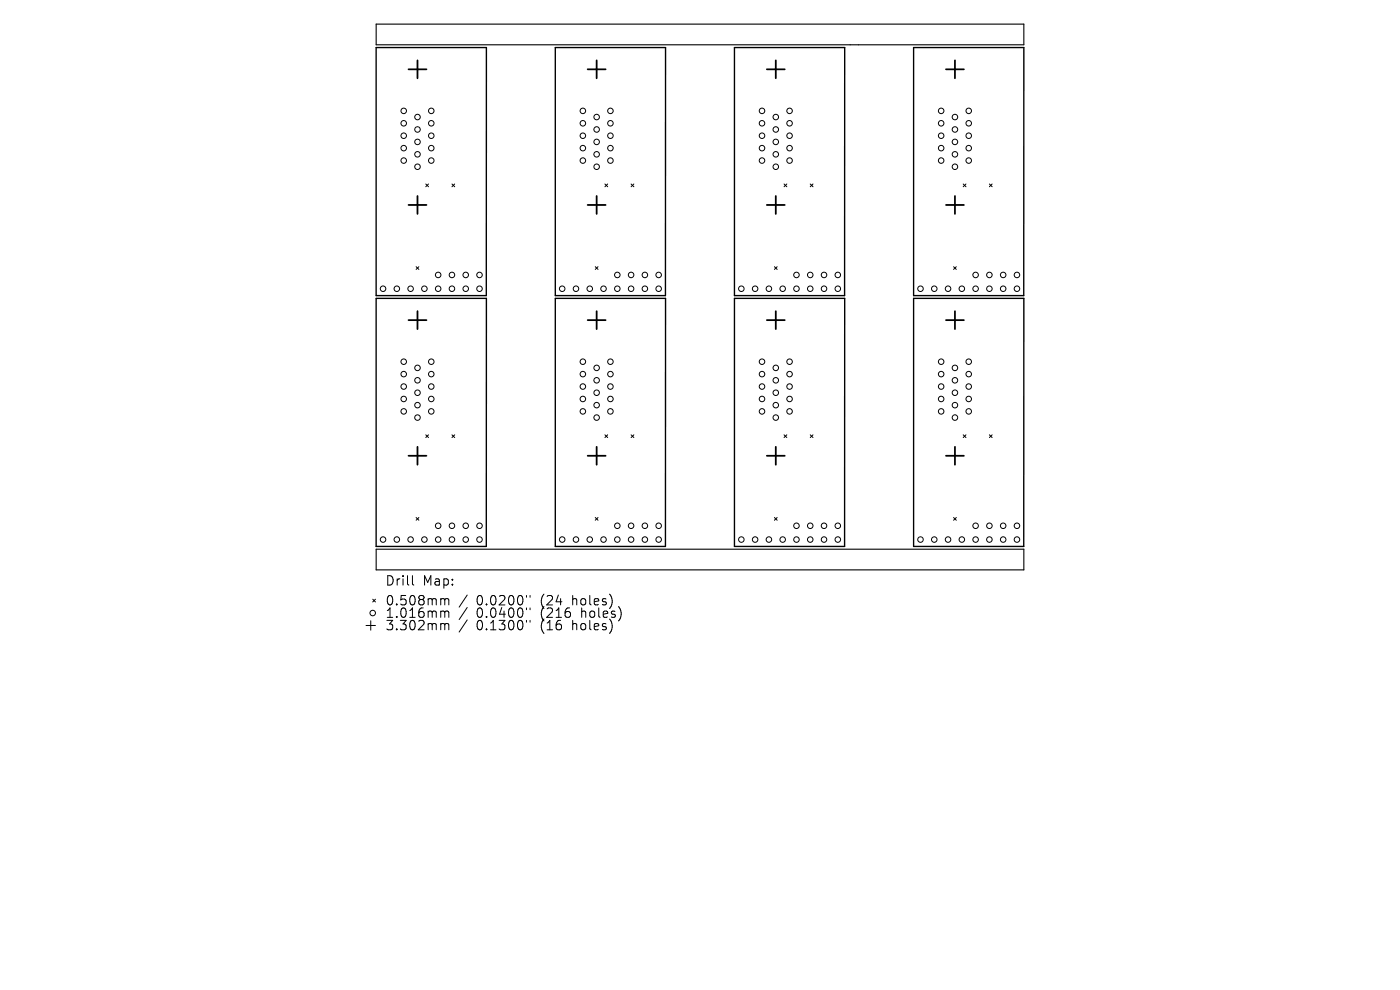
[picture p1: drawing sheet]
<svg xmlns="http://www.w3.org/2000/svg" width="297mm" height="210mm" viewBox="0 0 297 210" stroke-linecap="round" stroke-linejoin="round" font-family="sans-serif">
<defs><g id="words">
<g font-size="2.8">
<text x="81.7" y="124.5">Drill</text>
<text x="89.7" y="124.5">Map:</text>
<text x="81.7" y="128.7">0.508mm</text>
<text x="81.7" y="131.3">1.016mm</text>
<text x="101.1" y="128.7">0.0200&quot;</text>
<text x="101.1" y="131.3">0.0400&quot;</text>
<text x="114.8" y="128.7">(24</text>
<text x="114.8" y="131.3">(216</text>
<text x="121.7" y="128.7">holes)</text>
<text x="123.6" y="131.3">holes)</text>
<text x="81.7" y="134">3.302mm</text>
<text x="101.1" y="134">0.1300&quot;</text>
<text x="114.8" y="134">(16</text>
<text x="121.7" y="134">holes)</text>
</g>
</g></defs>
<path d="M79.8 10.1h23.4v52.6h-23.4zM117.8 10.1h23.4v52.6h-23.4zM155.8 10.1h23.4v52.6h-23.4zM193.8 10.1h23.4v52.6h-23.4zM79.8 63.3h23.4v52.6h-23.4zM117.8 63.3h23.4v52.6h-23.4zM155.8 63.3h23.4v52.6h-23.4zM193.8 63.3h23.4v52.6h-23.4z" fill="none" stroke="#000" stroke-width=".29"/>
<path d="M79.8 5.1h137.4v4.4h-137.4zM79.8 116.5h137.4v4.4h-137.4z" fill="none" stroke="#000" stroke-width=".23"/>
<g fill="none" stroke="#000" stroke-width=".21">
<path d="M90.3 39l.6 .6M90.9 39l-.6 .6M95.9 39l.6 .6M96.5 39l-.6 .6M128.3 39l.6 .6M128.9 39l-.6 .6M133.9 39l.6 .6M134.5 39l-.6 .6M166.3 39l.6 .6M166.9 39l-.6 .6M171.9 39l.6 .6M172.5 39l-.6 .6"/>
<path d="M204.3 39l.6 .6M204.9 39l-.6 .6M209.9 39l.6 .6M210.5 39l-.6 .6M88.3 56.6l.6 .6M88.9 56.6l-.6 .6M126.3 56.6l.6 .6M126.9 56.6l-.6 .6M164.3 56.6l.6 .6M164.9 56.6l-.6 .6M202.3 56.6l.6 .6M202.9 56.6l-.6 .6"/>
<path d="M90.3 92.2l.6 .6M90.9 92.2l-.6 .6M95.9 92.2l.6 .6M96.5 92.2l-.6 .6M128.3 92.2l.6 .6M128.9 92.2l-.6 .6M133.9 92.2l.6 .6M134.5 92.2l-.6 .6M166.3 92.2l.6 .6M166.9 92.2l-.6 .6M171.9 92.2l.6 .6M172.5 92.2l-.6 .6"/>
<path d="M204.3 92.2l.6 .6M204.9 92.2l-.6 .6M209.9 92.2l.6 .6M210.5 92.2l-.6 .6M88.3 109.8l.6 .6M88.9 109.8l-.6 .6M126.3 109.8l.6 .6M126.9 109.8l-.6 .6M164.3 109.8l.6 .6M164.9 109.8l-.6 .6M202.3 109.8l.6 .6M202.9 109.8l-.6 .6"/>
<path d="M77.7 132.7h2M78.7 131.7v2M79.1 127.1l.6 .6M79.7 127.1l-.6 .6M87.5 122.1v1.7l.3 .3M93.8 127h.3l.3 .3M93.8 129.6h.3l.3 .3M93.8 132.3h.3l.3 .3M94.4 127.3l.2-.3 .5 .1 .1 1.2M94.4 127.3v1M94.4 129.9v1.1M94.4 132.6v1"/>
<path d="M94.4 129.9l.2-.3 .5 .1 .1 1.3M94.4 132.6l.2-.3 .5 .1 .1 1.2M99.1 126.2l-1.7 2.6M99.1 128.9l-1.7 2.5M99.1 131.5l-1.7 2.6M111.7 126.3v.4M111.7 129v.3M111.7 131.6v.4M112.5 126.3v.4M112.5 129v.3M112.5 131.6v.4"/>
<circle cx="85.6" cy="28.8" r=".58"/>
<circle cx="85.6" cy="23.5" r=".58"/>
<circle cx="85.6" cy="26.2" r=".58"/>
<circle cx="85.6" cy="34.1" r=".58"/>
<circle cx="85.6" cy="31.4" r=".58"/>
<circle cx="88.6" cy="27.5" r=".58"/>
<circle cx="88.6" cy="24.8" r=".58"/>
<circle cx="88.6" cy="35.4" r=".58"/>
<circle cx="88.6" cy="30.1" r=".58"/>
<circle cx="88.6" cy="32.7" r=".58"/>
<circle cx="91.5" cy="23.5" r=".58"/>
<circle cx="91.5" cy="28.8" r=".58"/>
<circle cx="91.5" cy="26.2" r=".58"/>
<circle cx="91.5" cy="34.1" r=".58"/>
<circle cx="91.5" cy="31.4" r=".58"/>
<circle cx="123.7" cy="23.5" r=".58"/>
<circle cx="123.7" cy="28.8" r=".58"/>
<circle cx="123.7" cy="34.1" r=".58"/>
<circle cx="123.7" cy="26.2" r=".58"/>
<circle cx="123.7" cy="31.4" r=".58"/>
<circle cx="126.6" cy="27.5" r=".58"/>
<circle cx="126.6" cy="24.8" r=".58"/>
<circle cx="126.6" cy="35.4" r=".58"/>
<circle cx="126.6" cy="30.1" r=".58"/>
<circle cx="126.6" cy="32.7" r=".58"/>
<circle cx="129.5" cy="28.8" r=".58"/>
<circle cx="129.5" cy="23.5" r=".58"/>
<circle cx="129.5" cy="26.2" r=".58"/>
<circle cx="129.5" cy="34.1" r=".58"/>
<circle cx="129.5" cy="31.4" r=".58"/>
<circle cx="161.7" cy="23.5" r=".58"/>
<circle cx="161.7" cy="28.8" r=".58"/>
<circle cx="161.7" cy="34.1" r=".58"/>
<circle cx="161.7" cy="26.2" r=".58"/>
<circle cx="161.7" cy="31.4" r=".58"/>
<circle cx="164.6" cy="27.5" r=".58"/>
<circle cx="164.6" cy="24.8" r=".58"/>
<circle cx="164.6" cy="35.4" r=".58"/>
<circle cx="164.6" cy="30.1" r=".58"/>
<circle cx="164.6" cy="32.7" r=".58"/>
<circle cx="167.5" cy="28.8" r=".58"/>
<circle cx="167.5" cy="23.5" r=".58"/>
<circle cx="167.5" cy="26.2" r=".58"/>
<circle cx="167.5" cy="34.1" r=".58"/>
<circle cx="167.5" cy="31.4" r=".58"/>
<circle cx="199.7" cy="28.8" r=".58"/>
<circle cx="199.7" cy="23.5" r=".58"/>
<circle cx="199.7" cy="26.2" r=".58"/>
<circle cx="199.7" cy="34.1" r=".58"/>
<circle cx="199.7" cy="31.4" r=".58"/>
<circle cx="202.6" cy="27.5" r=".58"/>
<circle cx="202.6" cy="24.8" r=".58"/>
<circle cx="202.6" cy="35.4" r=".58"/>
<circle cx="202.6" cy="30.1" r=".58"/>
<circle cx="202.6" cy="32.7" r=".58"/>
<circle cx="205.5" cy="28.8" r=".58"/>
<circle cx="205.5" cy="23.5" r=".58"/>
<circle cx="205.5" cy="26.2" r=".58"/>
<circle cx="205.5" cy="34.1" r=".58"/>
<circle cx="205.5" cy="31.4" r=".58"/>
<circle cx="93" cy="58.3" r=".58"/>
<circle cx="95.9" cy="58.3" r=".58"/>
<circle cx="98.8" cy="58.3" r=".58"/>
<circle cx="101.7" cy="58.3" r=".58"/>
<circle cx="131" cy="58.3" r=".58"/>
<circle cx="133.9" cy="58.3" r=".58"/>
<circle cx="136.8" cy="58.3" r=".58"/>
<circle cx="139.7" cy="58.3" r=".58"/>
<circle cx="169" cy="58.3" r=".58"/>
<circle cx="171.9" cy="58.3" r=".58"/>
<circle cx="174.8" cy="58.3" r=".58"/>
<circle cx="177.7" cy="58.3" r=".58"/>
<circle cx="207" cy="58.3" r=".58"/>
<circle cx="209.9" cy="58.3" r=".58"/>
<circle cx="212.8" cy="58.3" r=".58"/>
<circle cx="215.7" cy="58.3" r=".58"/>
<circle cx="81.3" cy="61.2" r=".58"/>
<circle cx="84.2" cy="61.2" r=".58"/>
<circle cx="85.6" cy="76.7" r=".58"/>
<circle cx="85.6" cy="79.4" r=".58"/>
<circle cx="87.1" cy="61.2" r=".58"/>
<circle cx="88.6" cy="78" r=".58"/>
<circle cx="90" cy="61.2" r=".58"/>
<circle cx="91.5" cy="79.4" r=".58"/>
<circle cx="91.5" cy="76.7" r=".58"/>
<circle cx="93" cy="61.2" r=".58"/>
<circle cx="95.9" cy="61.2" r=".58"/>
<circle cx="98.8" cy="61.2" r=".58"/>
<circle cx="101.7" cy="61.2" r=".58"/>
<circle cx="119.3" cy="61.2" r=".58"/>
<circle cx="122.2" cy="61.2" r=".58"/>
<circle cx="123.7" cy="79.4" r=".58"/>
<circle cx="123.7" cy="76.7" r=".58"/>
<circle cx="125.1" cy="61.2" r=".58"/>
<circle cx="126.6" cy="78" r=".58"/>
<circle cx="128" cy="61.2" r=".58"/>
<circle cx="129.5" cy="79.4" r=".58"/>
<circle cx="129.5" cy="76.7" r=".58"/>
<circle cx="131" cy="61.2" r=".58"/>
<circle cx="133.9" cy="61.2" r=".58"/>
<circle cx="136.8" cy="61.2" r=".58"/>
<circle cx="139.7" cy="61.2" r=".58"/>
<circle cx="157.3" cy="61.2" r=".58"/>
<circle cx="160.2" cy="61.2" r=".58"/>
<circle cx="161.7" cy="79.4" r=".58"/>
<circle cx="161.7" cy="76.7" r=".58"/>
<circle cx="163.1" cy="61.2" r=".58"/>
<circle cx="164.6" cy="78" r=".58"/>
<circle cx="166" cy="61.2" r=".58"/>
<circle cx="167.5" cy="79.4" r=".58"/>
<circle cx="167.5" cy="76.7" r=".58"/>
<circle cx="169" cy="61.2" r=".58"/>
<circle cx="171.9" cy="61.2" r=".58"/>
<circle cx="174.8" cy="61.2" r=".58"/>
<circle cx="177.7" cy="61.2" r=".58"/>
<circle cx="195.3" cy="61.2" r=".58"/>
<circle cx="198.2" cy="61.2" r=".58"/>
<circle cx="199.7" cy="76.7" r=".58"/>
<circle cx="199.7" cy="79.4" r=".58"/>
<circle cx="201.1" cy="61.2" r=".58"/>
<circle cx="202.6" cy="78" r=".58"/>
<circle cx="204" cy="61.2" r=".58"/>
<circle cx="205.5" cy="79.4" r=".58"/>
<circle cx="205.5" cy="76.7" r=".58"/>
<circle cx="207" cy="61.2" r=".58"/>
<circle cx="209.9" cy="61.2" r=".58"/>
<circle cx="212.8" cy="61.2" r=".58"/>
<circle cx="215.7" cy="61.2" r=".58"/>
<circle cx="85.6" cy="82" r=".58"/>
<circle cx="85.6" cy="84.6" r=".58"/>
<circle cx="85.6" cy="87.3" r=".58"/>
<circle cx="88.6" cy="85.9" r=".58"/>
<circle cx="88.6" cy="83.3" r=".58"/>
<circle cx="88.6" cy="80.7" r=".58"/>
<circle cx="88.6" cy="88.6" r=".58"/>
<circle cx="91.5" cy="82" r=".58"/>
<circle cx="91.5" cy="84.6" r=".58"/>
<circle cx="91.5" cy="87.3" r=".58"/>
<circle cx="123.7" cy="82" r=".58"/>
<circle cx="123.7" cy="84.6" r=".58"/>
<circle cx="123.7" cy="87.3" r=".58"/>
<circle cx="126.6" cy="85.9" r=".58"/>
<circle cx="126.6" cy="83.3" r=".58"/>
<circle cx="126.6" cy="80.7" r=".58"/>
<circle cx="126.6" cy="88.6" r=".58"/>
<circle cx="129.5" cy="82" r=".58"/>
<circle cx="129.5" cy="84.6" r=".58"/>
<circle cx="129.5" cy="87.3" r=".58"/>
<circle cx="161.7" cy="82" r=".58"/>
<circle cx="161.7" cy="84.6" r=".58"/>
<circle cx="161.7" cy="87.3" r=".58"/>
<circle cx="164.6" cy="85.9" r=".58"/>
<circle cx="164.6" cy="83.3" r=".58"/>
<circle cx="164.6" cy="80.7" r=".58"/>
<circle cx="164.6" cy="88.6" r=".58"/>
<circle cx="167.5" cy="82" r=".58"/>
<circle cx="167.5" cy="84.6" r=".58"/>
<circle cx="167.5" cy="87.3" r=".58"/>
<circle cx="199.7" cy="82" r=".58"/>
<circle cx="199.7" cy="84.6" r=".58"/>
<circle cx="199.7" cy="87.3" r=".58"/>
<circle cx="202.6" cy="85.9" r=".58"/>
<circle cx="202.6" cy="83.3" r=".58"/>
<circle cx="202.6" cy="80.7" r=".58"/>
<circle cx="202.6" cy="88.6" r=".58"/>
<circle cx="205.5" cy="82" r=".58"/>
<circle cx="205.5" cy="84.6" r=".58"/>
<circle cx="205.5" cy="87.3" r=".58"/>
<circle cx="81.3" cy="114.5" r=".58"/>
<circle cx="84.2" cy="114.5" r=".58"/>
<circle cx="87.1" cy="114.5" r=".58"/>
<circle cx="90" cy="114.5" r=".58"/>
<circle cx="93" cy="111.5" r=".58"/>
<circle cx="93" cy="114.5" r=".58"/>
<circle cx="95.9" cy="111.5" r=".58"/>
<circle cx="95.9" cy="114.5" r=".58"/>
<circle cx="98.8" cy="114.5" r=".58"/>
<circle cx="98.8" cy="111.5" r=".58"/>
<circle cx="101.7" cy="111.5" r=".58"/>
<circle cx="101.7" cy="114.5" r=".58"/>
<circle cx="119.3" cy="114.5" r=".58"/>
<circle cx="122.2" cy="114.5" r=".58"/>
<circle cx="125.1" cy="114.5" r=".58"/>
<circle cx="128" cy="114.5" r=".58"/>
<circle cx="131" cy="111.5" r=".58"/>
<circle cx="131" cy="114.5" r=".58"/>
<circle cx="133.9" cy="111.5" r=".58"/>
<circle cx="133.9" cy="114.5" r=".58"/>
<circle cx="136.8" cy="114.5" r=".58"/>
<circle cx="136.8" cy="111.5" r=".58"/>
<circle cx="139.7" cy="111.5" r=".58"/>
<circle cx="139.7" cy="114.5" r=".58"/>
<circle cx="157.3" cy="114.5" r=".58"/>
<circle cx="160.2" cy="114.5" r=".58"/>
<circle cx="163.1" cy="114.5" r=".58"/>
<circle cx="166" cy="114.5" r=".58"/>
<circle cx="169" cy="114.5" r=".58"/>
<circle cx="169" cy="111.5" r=".58"/>
<circle cx="171.9" cy="111.5" r=".58"/>
<circle cx="171.9" cy="114.5" r=".58"/>
<circle cx="174.8" cy="114.5" r=".58"/>
<circle cx="174.8" cy="111.5" r=".58"/>
<circle cx="177.7" cy="114.5" r=".58"/>
<circle cx="177.7" cy="111.5" r=".58"/>
<circle cx="195.3" cy="114.5" r=".58"/>
<circle cx="198.2" cy="114.5" r=".58"/>
<circle cx="201.1" cy="114.5" r=".58"/>
<circle cx="204" cy="114.5" r=".58"/>
<circle cx="207" cy="114.5" r=".58"/>
<circle cx="207" cy="111.5" r=".58"/>
<circle cx="209.9" cy="111.5" r=".58"/>
<circle cx="209.9" cy="114.5" r=".58"/>
<circle cx="212.8" cy="111.5" r=".58"/>
<circle cx="212.8" cy="114.5" r=".58"/>
<circle cx="215.7" cy="114.5" r=".58"/>
<circle cx="215.7" cy="111.5" r=".58"/>
<circle cx="79.1" cy="130" r=".58"/>
</g>
<g fill="none" stroke="#000" stroke-width=".38">
<path d="M86.7 14.7h3.8M88.6 12.8v3.8M124.7 14.7h3.8M126.6 12.8v3.8M162.7 14.7h3.8M164.6 12.8v3.8M200.7 14.7h3.8M202.6 12.8v3.8M86.7 43.5h3.8M88.6 41.6v3.8M124.7 43.5h3.8M126.6 41.6v3.8"/>
<path d="M162.7 43.5h3.8M164.6 41.6v3.8M200.7 43.5h3.8M202.6 41.6v3.8M86.7 67.9h3.8M88.6 66v3.8M124.7 67.9h3.8M126.6 66v3.8M162.7 67.9h3.8M164.6 66v3.8M200.7 67.9h3.8M202.6 66v3.8"/>
<path d="M86.7 96.7h3.8M88.6 94.8v3.8M124.7 96.7h3.8M126.6 94.8v3.8M162.7 96.7h3.8M164.6 94.8v3.8M200.7 96.7h3.8M202.6 94.8v3.8"/>
</g>
<use href="#words"/>
</svg>
